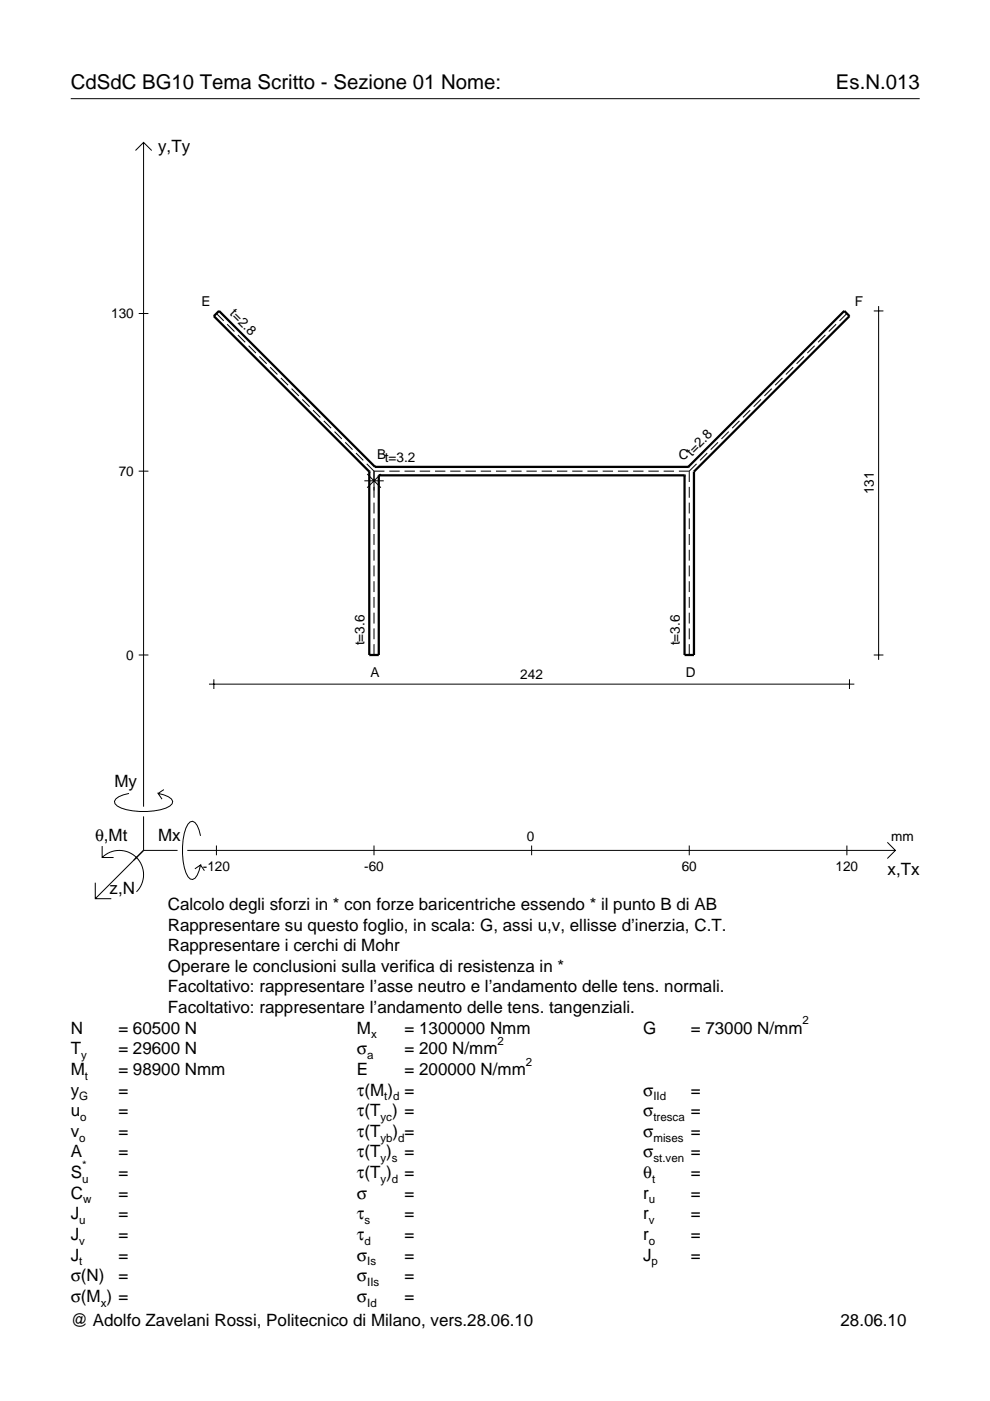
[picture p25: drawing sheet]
<svg xmlns="http://www.w3.org/2000/svg" width="210mm" height="297mm" viewBox="0 0 210 297" stroke-linecap="round" stroke-linejoin="round" font-family="sans-serif">
<defs><g id="words">
<g font-size="4.3">
<text x="15" y="18.9">CdSdC BG10 Tema Scritto - Sezione 01 Nome:</text>
<text x="177.2" y="18.9">Es.N.013</text>
</g>
<g font-size="3.6">
<text x="33.5" y="32.3">y,Ty</text>
<text x="24.3" y="166.9">My</text>
<text x="20.1" y="178.2">θ,Mt</text>
<text x="33.5" y="178.2">Mx</text>
<text x="188.2" y="185.5">x,Tx</text>
<text x="23.2" y="189.6">z,N</text>
<text x="35.6" y="192.9">Calcolo degli sforzi in * con forze baricentriche essendo * il punto B di AB</text>
<text x="35.6" y="197.3">Rappresentare su questo foglio, in scala: G, assi u,v, ellisse d’inerzia, C.T.</text>
<text x="35.6" y="201.7">Rappresentare i cerchi di Mohr</text>
<text x="35.6" y="206">Operare le conclusioni sulla verifica di resistenza in *</text>
<text x="35.6" y="210.4">Facoltativo: rappresentare l’asse neutro e l’andamento delle tens. normali.</text>
<text x="35.6" y="214.8">Facoltativo: rappresentare l’andamento delle tens. tangenziali.</text>
<text x="15" y="219.2">N</text>
<text x="25.1" y="219.2">= 60500 N</text>
<text x="75.7" y="219.2">M</text>
<text x="85.8" y="219.2">= 1300000 Nmm</text>
<text x="136.4" y="219.2">G</text>
<text x="146.5" y="219.2">= 73000 N/mm</text>
<text x="15" y="227.9">M</text>
<text x="15" y="223.5">T</text>
<text x="25.1" y="227.9">= 98900 Nmm</text>
<text x="25.1" y="223.5">= 29600 N</text>
<text x="75.7" y="223.5">σ</text>
<text x="75.7" y="227.9">E</text>
<text x="85.8" y="223.5">= 200 N/mm</text>
<text x="85.8" y="227.9">= 200000 N/mm</text>
<text x="15" y="232.3">y</text>
<text x="25.1" y="232.3">=</text>
<text x="75.7" y="232.3">τ(M ) =</text>
<text x="136.4" y="232.3">σ</text>
<text x="146.5" y="232.3">=</text>
<text x="15" y="236.7">u</text>
<text x="25.1" y="236.7">=</text>
<text x="75.7" y="236.7">τ(T ) =</text>
<text x="136.4" y="236.7">σ</text>
<text x="146.5" y="236.7">=</text>
<text x="15" y="245.4">A</text>
<text x="15" y="241">v</text>
<text x="25.1" y="241">=</text>
<text x="25.1" y="245.4">=</text>
<text x="75.7" y="245.4">τ(T )</text>
<text x="75.7" y="241">τ(T</text>
<text x="83.3" y="241">) =</text>
<text x="85.8" y="245.4">=</text>
<text x="136.4" y="241">σ</text>
<text x="136.4" y="245.4">σ</text>
<text x="146.5" y="241">=</text>
<text x="146.5" y="245.4">=</text>
<text x="15" y="249.8">S</text>
<text x="25.1" y="249.8">=</text>
<text x="75.7" y="249.8">τ(T )</text>
<text x="85.8" y="249.8">=</text>
<text x="136.4" y="249.8">θ</text>
<text x="146.5" y="249.8">=</text>
<text x="15" y="254.2">C</text>
<text x="25.1" y="254.2">=</text>
<text x="75.7" y="254.2">σ</text>
<text x="85.8" y="254.2">=</text>
<text x="136.4" y="254.2">r</text>
<text x="146.5" y="254.2">=</text>
<text x="15" y="262.9">J</text>
<text x="15" y="258.5">J</text>
<text x="25.1" y="262.9">=</text>
<text x="25.1" y="258.5">=</text>
<text x="75.7" y="258.5">τ</text>
<text x="75.7" y="262.9">τ</text>
<text x="85.8" y="258.5">=</text>
<text x="85.8" y="262.9">=</text>
<text x="136.4" y="262.9">r</text>
<text x="136.4" y="258.5">r</text>
<text x="146.5" y="262.9">=</text>
<text x="146.5" y="258.5">=</text>
<text x="15" y="267.3">J</text>
<text x="25.1" y="267.3">=</text>
<text x="75.7" y="267.3">σ</text>
<text x="85.8" y="267.3">=</text>
<text x="136.4" y="267.3">J</text>
<text x="146.5" y="267.3">=</text>
<text x="15" y="271.7">σ(N)</text>
<text x="25.1" y="271.7">=</text>
<text x="75.7" y="271.7">σ</text>
<text x="85.8" y="271.7">=</text>
<text x="15" y="276">σ(M ) =</text>
<text x="15" y="281.2">@ Adolfo Zavelani Rossi, Politecnico di Milano, vers.28.06.10</text>
<text x="75.7" y="276">σ</text>
<text x="85.8" y="276">=</text>
<text x="178.2" y="281.2">28.06.10</text>
</g>
<g font-size="2.9">
<text x="42.7" y="65">E</text>
<text x="181.2" y="65">F</text>
<text x="23.6" y="67.5">130</text>
<text x="48.6" y="66.6" transform="rotate(45 48.6 66.6)">t=2.8</text>
<text x="25.2" y="100.9">70</text>
<text x="80" y="97.3">Bt=3.2</text>
<text x="144" y="97.3">C</text>
<text x="146.7" y="96.8" transform="rotate(-45 146.7 96.8)">t=2.8</text>
<text x="185.3" y="104.8" transform="rotate(-90 185.3 104.8)">131</text>
<text x="77.3" y="136.8" transform="rotate(-90 77.3 136.8)">t=3.6</text>
<text x="144.1" y="136.8" transform="rotate(-90 144.1 136.8)">t=3.6</text>
<text x="26.8" y="139.9">0</text>
<text x="78.5" y="143.5">A</text>
<text x="145.4" y="143.5">D</text>
<text x="110.3" y="144">242</text>
<text x="111.7" y="178.2">0</text>
<text x="189" y="178.2">mm</text>
<text x="43" y="184.7">-120</text>
<text x="77.2" y="184.7">-60</text>
<text x="144.5" y="184.7">60</text>
<text x="177.2" y="184.7">120</text>
</g>
<g font-size="2.4">
<text x="78.7" y="220.2">x</text>
<text x="105.5" y="221.5">2</text>
<text x="170.2" y="217.2">2</text>
<text x="17.2" y="224.5">y</text>
<text x="77.9" y="224.5">a</text>
<text x="111.5" y="225.9">2</text>
<text x="16.8" y="233.3">G</text>
<text x="18" y="228.9">t</text>
<text x="81.5" y="233.3">t d</text>
<text x="138.5" y="233.3">IId</text>
<text x="17" y="237.7">o</text>
<text x="80.7" y="237.7">yc</text>
<text x="138.5" y="237.7">tresca</text>
<text x="16.8" y="242">o</text>
<text x="80.7" y="242">yb d</text>
<text x="138.5" y="242">mises</text>
<text x="17.4" y="250.8">u</text>
<text x="17.4" y="247.8">*</text>
<text x="80.7" y="246.4">y s</text>
<text x="80.7" y="250.8">y d</text>
<text x="138.2" y="250.8">t</text>
<text x="138.5" y="246.4">st.ven</text>
<text x="17.6" y="255.2">w</text>
<text x="137.6" y="255.2">u</text>
<text x="16.8" y="263.9">v</text>
<text x="16.8" y="259.5">u</text>
<text x="77.3" y="259.5">s</text>
<text x="77.3" y="263.9">d</text>
<text x="137.6" y="263.9">o</text>
<text x="137.6" y="259.5">v</text>
<text x="16.8" y="268.3">t</text>
<text x="77.9" y="268.3">Is</text>
<text x="138.2" y="268.3">p</text>
<text x="77.9" y="272.7">IIs</text>
<text x="21.4" y="277">x</text>
<text x="77.9" y="277">Id</text>
</g>
</g></defs>
<g fill="none" stroke="#000" stroke-width=".21">
<path d="M15 20.9h180M28.7 31.9l1.7-1.7 1.8 1.7M30.4 30.2v140.8M29.4 66.5h2.1M45.9 66.5l1.5 1.5M48.2 68.7l1.5 1.6M50.4 71l1.6 1.6M52.7 73.3l1.6 1.6M55 75.6l1.5 1.5M57.3 77.9l1.5 1.5M168.2 77.9l-1.6 1.5M170.4 75.6l-1.5 1.5"/>
<path d="M172.7 73.3l-1.5 1.6M175 71l-1.5 1.6M177.3 68.7l-1.6 1.6M179.6 66.5l-1.6 1.5M185.3 65.9h2M186.3 64.9v75M29.4 99.9h2.1M59.5 80.1l1.6 1.6M61.8 82.4l1.6 1.6M64.1 84.7l1.5 1.5M66.4 87l1.5 1.5M68.6 89.2l1.6 1.6"/>
<path d="M70.9 91.5l1.6 1.6M73.2 93.8l1.5 1.5M75.5 96.1l1.5 1.5M77.8 98.3l1.5 1.6M79.3 99.9h2.2M79.3 99.9v5.6M82.5 99.9h2.2M85.8 99.9h2.2M89 99.9h2.2M92.2 99.9h2.2M95.5 99.9h2.2M98.7 99.9h2.2"/>
<path d="M101.9 99.9h2.2M105.2 99.9h2.2M108.4 99.9h2.2M111.6 99.9h2.2M114.8 99.9h2.2M118.1 99.9h2.2M121.3 99.9h2.2M124.5 99.9h2.2M127.8 99.9h2.2M131 99.9h2.2M134.2 99.9h2.2M137.5 99.9h2.2"/>
<path d="M140.7 99.9h2.2M143.9 99.9h2.2M146.1 99.9v2.3M147.7 98.3l-1.6 1.6M150 96.1l-1.6 1.5M152.2 93.8l-1.5 1.5M154.5 91.5l-1.5 1.6M156.8 89.2l-1.6 1.6M159.1 87l-1.6 1.5M161.3 84.7l-1.5 1.5M163.6 82.4l-1.5 1.6M165.9 80.1l-1.6 1.6"/>
<path d="M77.2 101.9h4.2M77.8 100.5l3 2.9M79.3 106.6v2.3M79.3 109.9v2.3M79.3 113.2v2.3M79.3 116.6v2.3M79.3 119.9v2.3M80.8 100.5l-3 2.9M146.1 103.2v2.3M146.1 106.6v2.3M146.1 109.9v2.3M146.1 113.2v2.3"/>
<path d="M146.1 116.6v2.3M146.1 119.9v2.3M29.4 138.9h2.1M79.3 123.2v2.3M79.3 126.6v2.3M79.3 129.9v2.3M79.3 133.2v2.3M79.3 136.6v2.3M146.1 123.2v2.3M146.1 126.6v2.3M146.1 129.9v2.3M146.1 133.2v2.3"/>
<path d="M146.1 136.6v2.3M185.3 138.9h2M44.3 145.1h136.8M45.3 144v2.1M180.1 144v2.1M21.7 179.4v2.4h2.4M27.3 168.2a3.6 3.6 0 0 0-3 1.7l.1 .5a5.6 5.6 0 0 0 3.8 1.5 13.4 13.4 0 0 0 7.8-1l.5-.5 .1-.5a3.6 3.6 0 0 0-3.1-1.7l.8 1.2M30.4 173.1v7.2M34.7 167.4l-1.2 .8M42.5 177.2a3.6 3.6 0 0 0-1.7-3.1l-.5 .2a5.7 5.7 0 0 0-1.5 3.7 13.3 13.3 0 0 0 1 7.9l.5 .5 .5 .1a3.6 3.6 0 0 0 1.7-3.1l-1.2 .8M45.9 179.3v2M79.3 179.3v2"/>
<path d="M112.7 179.3v2M146.1 179.3v2M179.6 179.3v2M188.1 178.6l1.7 1.7-1.7 1.7M20.2 187.2v3.3h3.4M21.7 181.8a5.1 5.1 0 0 1 7.2 0 5.1 5.1 0 0 1 0 7.3M30.4 180.3l-10.2 10.2M30.4 180.3h7.2M39.7 180.3h150.1M42.5 183.4l.8 1.2"/>
</g>
<path d="M78.3 100h.1M78.3 100v38.9h2v-38.1M79.5 99h.1M79.5 99h66.4M79.5 99l-33.1-33.1-1.1 1.1 33 33M145.9 99h.1M145.9 99l33.1-33.1 1.1 1.1-33 33M147.1 100h.1M147.1 100v38.9h-2v-38.1M80.3 100.8h.1M80.3 100.8h64.8M145.1 100.8h.1" fill="none" stroke="#000" stroke-width=".48"/>
<use href="#words"/>
</svg>
